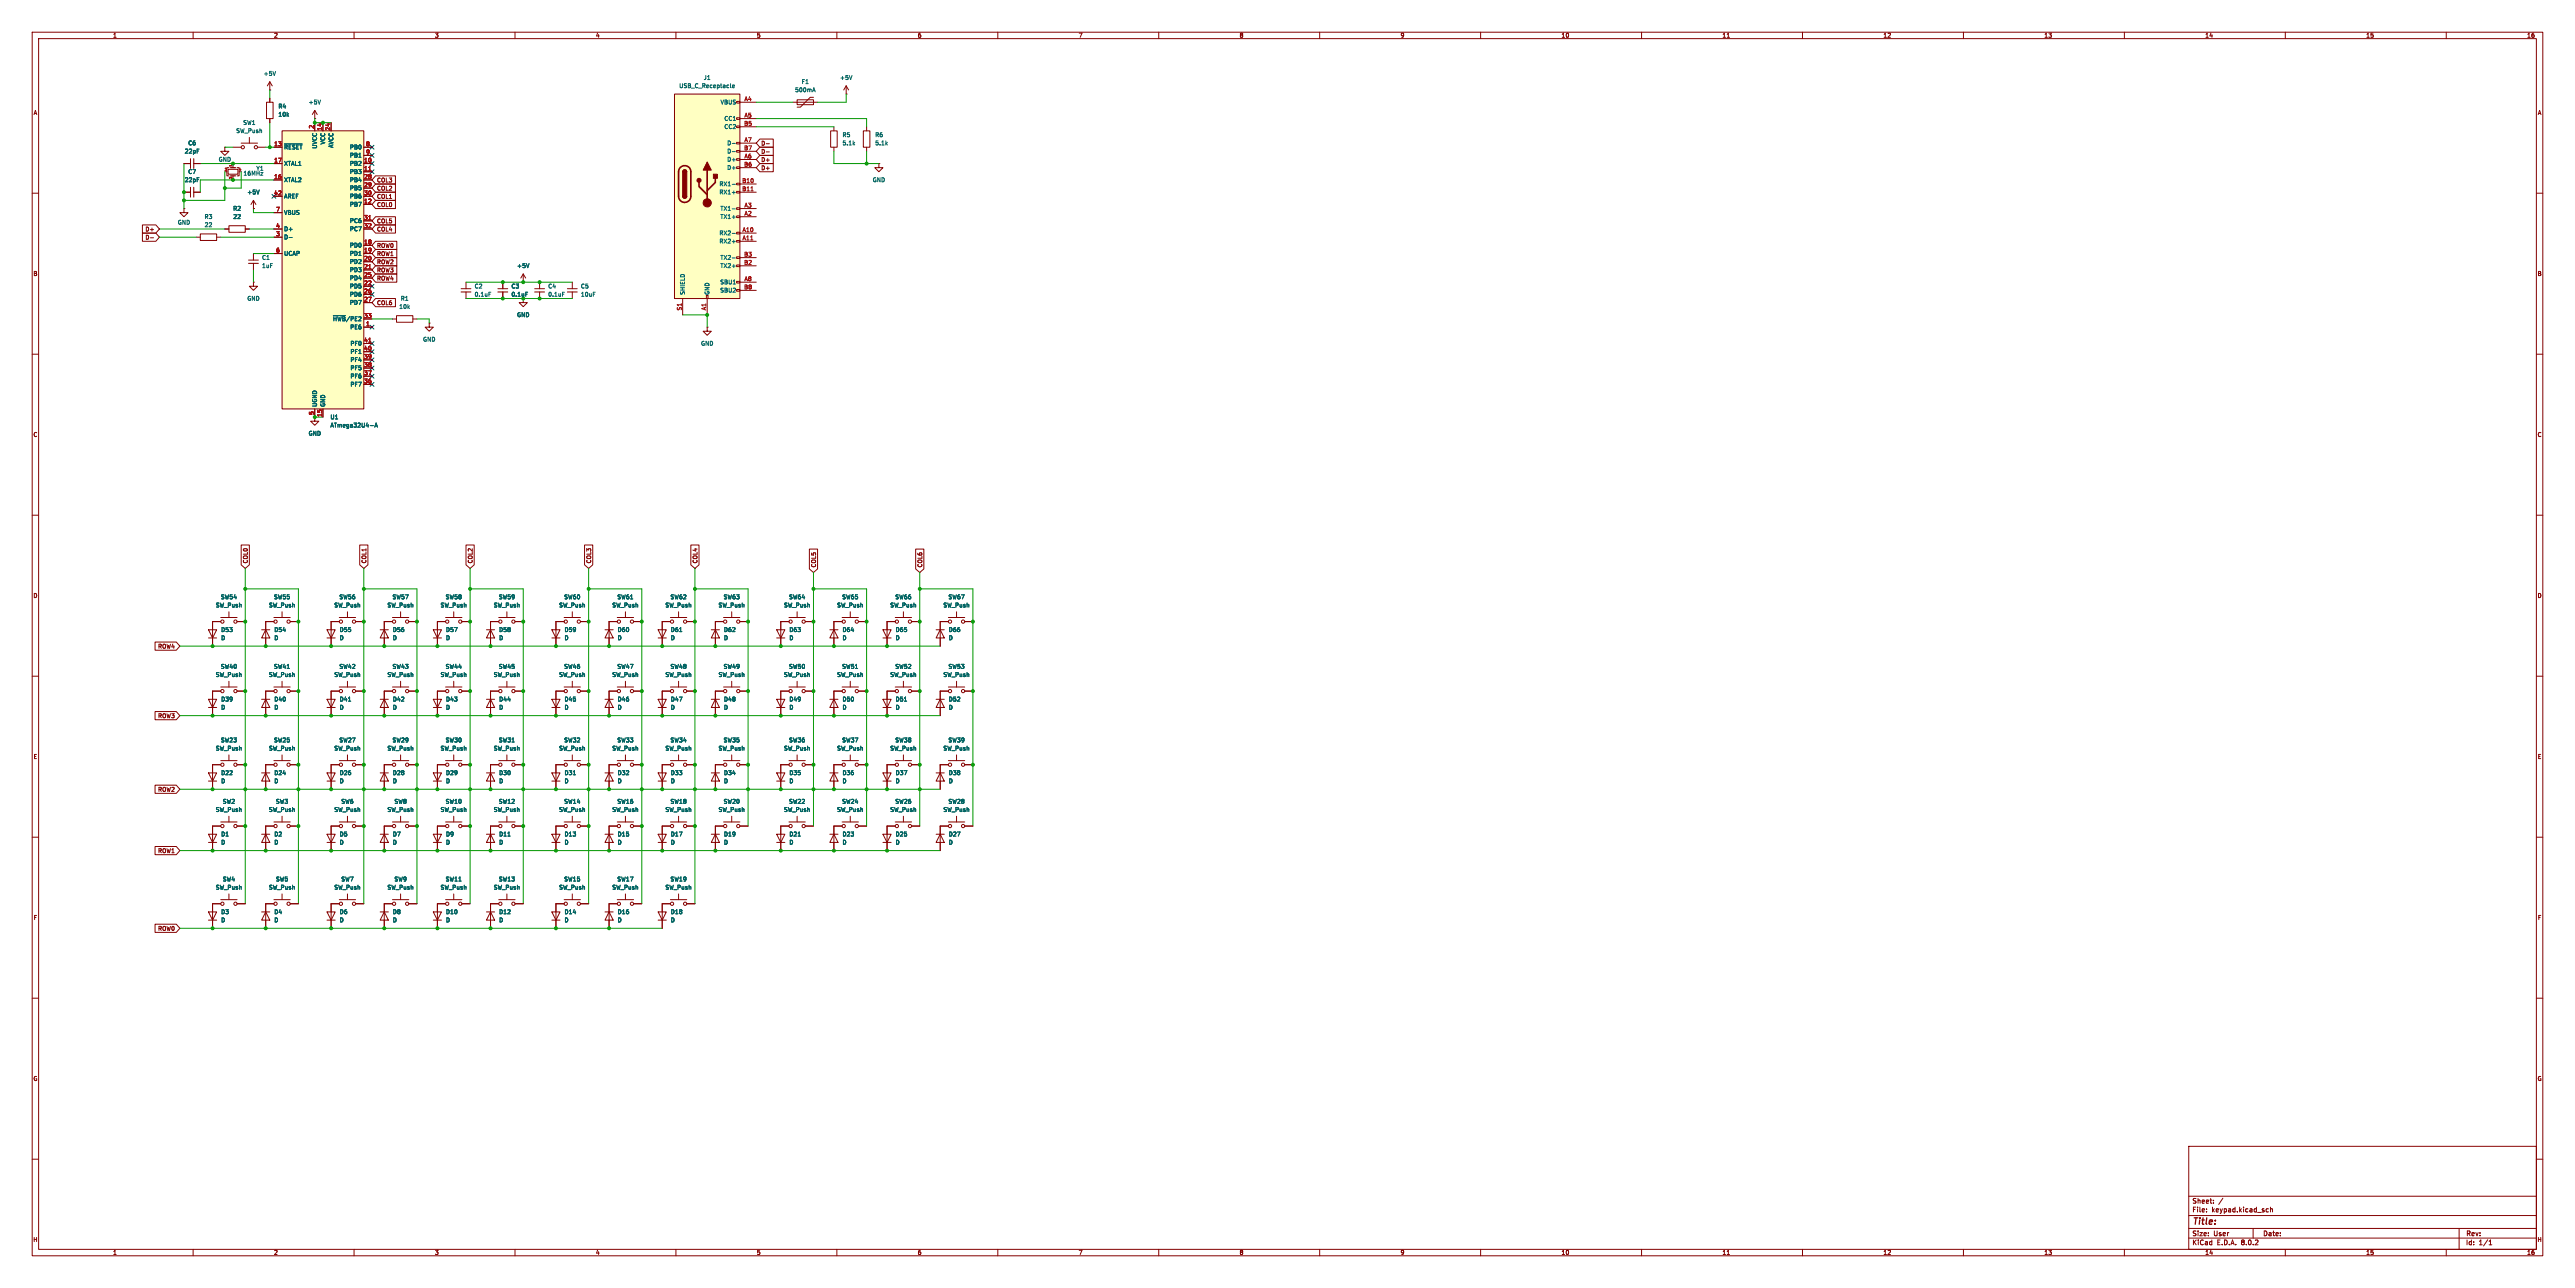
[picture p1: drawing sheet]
<svg xmlns="http://www.w3.org/2000/svg" width="800mm" height="400mm" viewBox="0 0 800 400" stroke-linecap="round" stroke-linejoin="round" font-family="sans-serif">
<defs><g id="words">
<text font-size="2.8" fill="#840000" x="681" y="380.9">Title:</text>
<g font-size="2.1" fill="#840000">
<text x="681" y="376.7">File:</text>
<text x="681" y="374">Sheet:</text>
<text x="687.1" y="376.7">keypad.kicad_sch</text>
<text x="681" y="386.9">KiCad</text>
<text x="681" y="384.1">Size:</text>
<text x="687.7" y="384.1">User</text>
<text x="688.7" y="386.9">E.D.A.</text>
<text x="696.3" y="386.9">8.0.2</text>
<text x="703" y="384.1">Date:</text>
<text x="766" y="384.3">Rev:</text>
<text x="766" y="386.9">Id:</text>
<text x="770.1" y="386.9">1/1</text>
</g>
<g font-size="1.8" fill="#840000">
<text x="35" y="11.9">1</text>
<text x="85" y="11.9">2</text>
<text x="135" y="11.9">3</text>
<text x="185" y="11.9">4</text>
<text x="235" y="11.9">5</text>
<text x="285" y="11.9">6</text>
<text x="335" y="11.9">7</text>
<text x="385" y="11.9">8</text>
<text x="435" y="11.9">9</text>
<text x="485" y="11.9">10</text>
<text x="535" y="11.9">11</text>
<text x="585" y="11.9">12</text>
<text x="635" y="11.9">13</text>
<text x="685" y="11.9">14</text>
<text x="735" y="11.9">15</text>
<text x="785" y="11.9">16</text>
<text x="10.3" y="35.9">A</text>
<text x="788.3" y="35.9">A</text>
<text x="236.4" y="47.9">D-</text>
<text x="236.4" y="45.4">D-</text>
<text x="236.4" y="53">D+</text>
<text x="236.4" y="50.5">D+</text>
<text x="117" y="56.8">COL3</text>
<text x="117" y="59.4">COL2</text>
<text x="117" y="64.5">COL0</text>
<text x="117" y="61.9">COL1</text>
<text x="117" y="69.5">COL5</text>
<text x="45.1" y="74.6">D-</text>
<text x="45.1" y="72.1">D+</text>
<text x="117" y="77.2">ROW0</text>
<text x="117" y="72.1">COL4</text>
<text x="117" y="79.7">ROW1</text>
<text x="117" y="82.2">ROW2</text>
<text x="10.3" y="85.9">B</text>
<text x="117" y="84.8">ROW3</text>
<text x="117" y="87.3">ROW4</text>
<text x="788.3" y="85.9">B</text>
<text x="117" y="94.9">COL6</text>
<text x="158.8" y="92.3">0.1uF</text>
<text x="10.3" y="135.9">C</text>
<text x="788.3" y="135.9">C</text>
<text x="77.2" y="175.1" transform="rotate(-90 77.2 175.1)">COL0</text>
<text x="114" y="175.1" transform="rotate(-90 114 175.1)">COL1</text>
<text x="147" y="175.1" transform="rotate(-90 147 175.1)">COL2</text>
<text x="183.8" y="175.1" transform="rotate(-90 183.8 175.1)">COL3</text>
<text x="216.9" y="175.1" transform="rotate(-90 216.9 175.1)">COL4</text>
<text x="253.7" y="176.4" transform="rotate(-90 253.7 176.4)">COL5</text>
<text x="286.7" y="176.4" transform="rotate(-90 286.7 176.4)">COL6</text>
<text x="10.3" y="185.9">D</text>
<text x="788.3" y="185.9">D</text>
<text x="49" y="201.6">ROW4</text>
<text x="49" y="223.2">ROW3</text>
<text x="10.3" y="235.9">E</text>
<text x="788.3" y="235.9">E</text>
<text x="49" y="246.1">ROW2</text>
<text x="49" y="265.1">ROW1</text>
<text x="10.3" y="285.9">F</text>
<text x="788.3" y="285.9">F</text>
<text x="49" y="289.2">ROW0</text>
<text x="10.3" y="335.9">G</text>
<text x="788.3" y="335.9">G</text>
<text x="10.2" y="385.9">H</text>
<text x="35" y="389.9">1</text>
<text x="85" y="389.9">2</text>
<text x="135" y="389.9">3</text>
<text x="185" y="389.9">4</text>
<text x="235" y="389.9">5</text>
<text x="285" y="389.9">6</text>
<text x="335" y="389.9">7</text>
<text x="385" y="389.9">8</text>
<text x="435" y="389.9">9</text>
<text x="485" y="389.9">10</text>
<text x="535" y="389.9">11</text>
<text x="585" y="389.9">12</text>
<text x="635" y="389.9">13</text>
<text x="685" y="389.9">14</text>
<text x="735" y="389.9">15</text>
<text x="785" y="389.9">16</text>
<text x="788.2" y="385.9">H</text>
</g>
<g font-size="1.8" fill="#006464">
<text x="81.8" y="23.7">+5V</text>
<text x="210.9" y="27.5">USB_C_Receptacle</text>
<text x="218.5" y="25">J1</text>
<text x="246.9" y="28.8">500mA</text>
<text x="248.9" y="26.3">F1</text>
<text x="260.9" y="25">+5V</text>
<text x="86.4" y="33.9">R4</text>
<text x="95.8" y="32.6">+5V</text>
<text x="223.8" y="32.6">VBUS</text>
<text x="73.3" y="41.5">SW_Push</text>
<text x="75.4" y="39">SW1</text>
<text x="86.4" y="36.4">10k</text>
<text x="224.9" y="37.7">CC1</text>
<text x="224.9" y="40.2">CC2</text>
<text x="57.3" y="47.9">22pF</text>
<text x="58.4" y="45.3">C6</text>
<text x="88.1" y="46.6">~{RESET}</text>
<text x="98.7" y="46.3" transform="rotate(-90 98.7 46.3)">UVCC</text>
<text x="101.2" y="45" transform="rotate(-90 101.2 45)">VCC</text>
<text x="103.7" y="46.1" transform="rotate(-90 103.7 46.1)">AVCC</text>
<text x="108.6" y="46.6">PB0</text>
<text x="225.8" y="45.3">D-</text>
<text x="225.8" y="47.9">D-</text>
<text x="261.6" y="42.8">R5</text>
<text x="261.6" y="45.3">5.1k</text>
<text x="271.8" y="42.8">R6</text>
<text x="271.8" y="45.3">5.1k</text>
<text x="67.8" y="50.4">GND</text>
<text x="79.5" y="53.2">Y1</text>
<text x="88.1" y="51.7">XTAL1</text>
<text x="108.6" y="51.7">PB2</text>
<text x="108.6" y="49.1">PB1</text>
<text x="225.8" y="50.4">D+</text>
<text x="225.8" y="52.9">D+</text>
<text x="57.3" y="56.7">22pF</text>
<text x="58.4" y="54.2">C7</text>
<text x="75.5" y="54.7">16MHz</text>
<text x="88.1" y="56.7">XTAL2</text>
<text x="108.6" y="54.2">PB3</text>
<text x="108.6" y="56.7">PB4</text>
<text x="108.6" y="59.3">PB5</text>
<text x="223.4" y="58">RX1-</text>
<text x="271" y="56.7">GND</text>
<text x="72.3" y="65.6">R2</text>
<text x="76.7" y="60.6">+5V</text>
<text x="88.1" y="61.8">AREF</text>
<text x="108.6" y="64.4">PB7</text>
<text x="108.6" y="61.8">PB6</text>
<text x="223.4" y="60.6">RX1+</text>
<text x="223.7" y="65.6">TX1-</text>
<text x="55.1" y="70">GND</text>
<text x="63.4" y="68.2">R3</text>
<text x="63.5" y="70.7">22</text>
<text x="72.3" y="68.2">22</text>
<text x="88.1" y="72">D+</text>
<text x="88.1" y="66.9">VBUS</text>
<text x="108.6" y="69.4">PC6</text>
<text x="108.6" y="72">PC7</text>
<text x="223.7" y="68.2">TX1+</text>
<text x="88.1" y="74.5">D-</text>
<text x="108.6" y="77.1">PD0</text>
<text x="223.4" y="73.3">RX2-</text>
<text x="223.4" y="75.8">RX2+</text>
<text x="81.3" y="80.9">C1</text>
<text x="81.3" y="83.4">1uF</text>
<text x="88.1" y="79.6">UCAP</text>
<text x="108.6" y="79.6">PD1</text>
<text x="108.6" y="82.1">PD2</text>
<text x="160.5" y="83.4">+5V</text>
<text x="223.7" y="83.4">TX2+</text>
<text x="223.7" y="80.9">TX2-</text>
<text x="108.6" y="84.7">PD3</text>
<text x="108.6" y="89.8">PD5</text>
<text x="108.6" y="87.2">PD4</text>
<text x="147.3" y="89.8">C2</text>
<text x="158.8" y="89.8">C3</text>
<text x="170.2" y="89.8">C4</text>
<text x="180.3" y="89.8">C5</text>
<text x="223.6" y="88.5">SBU1</text>
<text x="76.7" y="93.6">GND</text>
<text x="108.6" y="92.3">PD6</text>
<text x="108.6" y="94.8">PD7</text>
<text x="124.4" y="93.6">R1</text>
<text x="147.3" y="92.3">0.1uF</text>
<text x="170.2" y="92.3">0.1uF</text>
<text x="180.3" y="92.3">10uF</text>
<text x="213" y="91.7" transform="rotate(-90 213 91.7)">SHIELD</text>
<text x="220.6" y="91.7" transform="rotate(-90 220.6 91.7)">GND</text>
<text x="223.6" y="91">SBU2</text>
<text x="103.3" y="99.9">~{HWB}/PE2</text>
<text x="123.9" y="96.1">10k</text>
<text x="160.5" y="98.7">GND</text>
<text x="108.7" y="102.5">PE6</text>
<text x="108.8" y="107.5">PF0</text>
<text x="131.3" y="106.3">GND</text>
<text x="217.7" y="107.5">GND</text>
<text x="108.8" y="112.6">PF4</text>
<text x="108.8" y="110.1">PF1</text>
<text x="108.8" y="117.7">PF6</text>
<text x="108.8" y="115.2">PF5</text>
<text x="108.8" y="120.2">PF7</text>
<text x="98.7" y="126.5" transform="rotate(-90 98.7 126.5)">UGND</text>
<text x="101.2" y="126.5" transform="rotate(-90 101.2 126.5)">GND</text>
<text x="102.5" y="130.4">U1</text>
<text x="95.8" y="135.5">GND</text>
<text x="102.5" y="132.9">ATmega32U4-A</text>
<text x="66.9" y="188.8">SW_Push</text>
<text x="68.5" y="186.3">SW54</text>
<text x="83.4" y="188.8">SW_Push</text>
<text x="85" y="186.3">SW55</text>
<text x="103.7" y="188.8">SW_Push</text>
<text x="105.3" y="186.3">SW56</text>
<text x="120.2" y="188.8">SW_Push</text>
<text x="121.8" y="186.3">SW57</text>
<text x="136.8" y="188.8">SW_Push</text>
<text x="138.3" y="186.3">SW58</text>
<text x="153.3" y="188.8">SW_Push</text>
<text x="154.8" y="186.3">SW59</text>
<text x="173.6" y="188.8">SW_Push</text>
<text x="175.2" y="186.3">SW60</text>
<text x="190.1" y="188.8">SW_Push</text>
<text x="191.7" y="186.3">SW61</text>
<text x="206.6" y="188.8">SW_Push</text>
<text x="208.2" y="186.3">SW62</text>
<text x="223.1" y="188.8">SW_Push</text>
<text x="224.7" y="186.3">SW63</text>
<text x="243.4" y="188.8">SW_Push</text>
<text x="245" y="186.3">SW64</text>
<text x="259.9" y="188.8">SW_Push</text>
<text x="261.5" y="186.3">SW65</text>
<text x="276.5" y="188.8">SW_Push</text>
<text x="278" y="186.3">SW66</text>
<text x="293" y="188.8">SW_Push</text>
<text x="294.5" y="186.3">SW67</text>
<text x="68.6" y="196.4">D53</text>
<text x="85.1" y="196.4">D54</text>
<text x="105.4" y="196.4">D55</text>
<text x="121.9" y="196.4">D56</text>
<text x="138.4" y="196.4">D57</text>
<text x="154.9" y="196.4">D58</text>
<text x="175.3" y="196.4">D59</text>
<text x="191.8" y="196.4">D60</text>
<text x="208.3" y="196.4">D61</text>
<text x="224.8" y="196.4">D62</text>
<text x="245.1" y="196.4">D63</text>
<text x="261.6" y="196.4">D64</text>
<text x="278.1" y="196.4">D65</text>
<text x="294.7" y="196.4">D66</text>
<text x="68.6" y="199">D</text>
<text x="85.1" y="199">D</text>
<text x="105.4" y="199">D</text>
<text x="121.9" y="199">D</text>
<text x="138.4" y="199">D</text>
<text x="154.9" y="199">D</text>
<text x="175.3" y="199">D</text>
<text x="191.8" y="199">D</text>
<text x="208.3" y="199">D</text>
<text x="224.8" y="199">D</text>
<text x="245.1" y="199">D</text>
<text x="261.6" y="199">D</text>
<text x="278.1" y="199">D</text>
<text x="294.7" y="199">D</text>
<text x="68.5" y="207.9">SW40</text>
<text x="85" y="207.9">SW41</text>
<text x="105.3" y="207.9">SW42</text>
<text x="121.8" y="207.9">SW43</text>
<text x="138.3" y="207.9">SW44</text>
<text x="154.8" y="207.9">SW45</text>
<text x="175.2" y="207.9">SW46</text>
<text x="191.7" y="207.9">SW47</text>
<text x="208.2" y="207.9">SW48</text>
<text x="224.7" y="207.9">SW49</text>
<text x="245" y="207.9">SW50</text>
<text x="261.5" y="207.9">SW51</text>
<text x="278" y="207.9">SW52</text>
<text x="294.5" y="207.9">SW53</text>
<text x="66.9" y="210.4">SW_Push</text>
<text x="83.4" y="210.4">SW_Push</text>
<text x="103.7" y="210.4">SW_Push</text>
<text x="120.2" y="210.4">SW_Push</text>
<text x="136.8" y="210.4">SW_Push</text>
<text x="153.3" y="210.4">SW_Push</text>
<text x="173.6" y="210.4">SW_Push</text>
<text x="190.1" y="210.4">SW_Push</text>
<text x="206.6" y="210.4">SW_Push</text>
<text x="223.1" y="210.4">SW_Push</text>
<text x="243.4" y="210.4">SW_Push</text>
<text x="259.9" y="210.4">SW_Push</text>
<text x="276.5" y="210.4">SW_Push</text>
<text x="293" y="210.4">SW_Push</text>
<text x="68.6" y="218">D39</text>
<text x="68.6" y="220.6">D</text>
<text x="85.1" y="218">D40</text>
<text x="85.1" y="220.6">D</text>
<text x="105.4" y="218">D41</text>
<text x="105.4" y="220.6">D</text>
<text x="121.9" y="218">D42</text>
<text x="121.9" y="220.6">D</text>
<text x="138.4" y="218">D43</text>
<text x="138.4" y="220.6">D</text>
<text x="154.9" y="218">D44</text>
<text x="154.9" y="220.6">D</text>
<text x="175.3" y="218">D45</text>
<text x="175.3" y="220.6">D</text>
<text x="191.8" y="218">D46</text>
<text x="191.8" y="220.6">D</text>
<text x="208.3" y="218">D47</text>
<text x="208.3" y="220.6">D</text>
<text x="224.8" y="218">D48</text>
<text x="224.8" y="220.6">D</text>
<text x="245.1" y="218">D49</text>
<text x="245.1" y="220.6">D</text>
<text x="261.6" y="218">D50</text>
<text x="261.6" y="220.6">D</text>
<text x="278.1" y="218">D51</text>
<text x="278.1" y="220.6">D</text>
<text x="294.7" y="218">D52</text>
<text x="294.7" y="220.6">D</text>
<text x="66.9" y="233.3">SW_Push</text>
<text x="68.5" y="230.7">SW23</text>
<text x="83.4" y="233.3">SW_Push</text>
<text x="85" y="230.7">SW25</text>
<text x="103.7" y="233.3">SW_Push</text>
<text x="105.3" y="230.7">SW27</text>
<text x="120.2" y="233.3">SW_Push</text>
<text x="121.8" y="230.7">SW29</text>
<text x="136.8" y="233.3">SW_Push</text>
<text x="138.3" y="230.7">SW30</text>
<text x="153.3" y="233.3">SW_Push</text>
<text x="154.8" y="230.7">SW31</text>
<text x="173.6" y="233.3">SW_Push</text>
<text x="175.2" y="230.7">SW32</text>
<text x="190.1" y="233.3">SW_Push</text>
<text x="191.7" y="230.7">SW33</text>
<text x="206.6" y="233.3">SW_Push</text>
<text x="208.2" y="230.7">SW34</text>
<text x="223.1" y="233.3">SW_Push</text>
<text x="224.7" y="230.7">SW35</text>
<text x="243.4" y="233.3">SW_Push</text>
<text x="245" y="230.7">SW36</text>
<text x="259.9" y="233.3">SW_Push</text>
<text x="261.5" y="230.7">SW37</text>
<text x="276.5" y="233.3">SW_Push</text>
<text x="278" y="230.7">SW38</text>
<text x="293" y="233.3">SW_Push</text>
<text x="294.5" y="230.7">SW39</text>
<text x="68.6" y="240.9">D22</text>
<text x="68.6" y="243.4">D</text>
<text x="85.1" y="240.9">D24</text>
<text x="85.1" y="243.4">D</text>
<text x="105.4" y="240.9">D26</text>
<text x="105.4" y="243.4">D</text>
<text x="121.9" y="240.9">D28</text>
<text x="121.9" y="243.4">D</text>
<text x="138.4" y="240.9">D29</text>
<text x="138.4" y="243.4">D</text>
<text x="154.9" y="240.9">D30</text>
<text x="154.9" y="243.4">D</text>
<text x="175.3" y="240.9">D31</text>
<text x="175.3" y="243.4">D</text>
<text x="191.8" y="240.9">D32</text>
<text x="191.8" y="243.4">D</text>
<text x="208.3" y="240.9">D33</text>
<text x="208.3" y="243.4">D</text>
<text x="224.8" y="240.9">D34</text>
<text x="224.8" y="243.4">D</text>
<text x="245.1" y="240.9">D35</text>
<text x="245.1" y="243.4">D</text>
<text x="261.6" y="240.9">D36</text>
<text x="261.6" y="243.4">D</text>
<text x="278.1" y="240.9">D37</text>
<text x="278.1" y="243.4">D</text>
<text x="294.7" y="240.9">D38</text>
<text x="294.7" y="243.4">D</text>
<text x="69.1" y="249.8">SW2</text>
<text x="85.6" y="249.8">SW3</text>
<text x="105.9" y="249.8">SW6</text>
<text x="122.4" y="249.8">SW8</text>
<text x="138.3" y="249.8">SW10</text>
<text x="154.8" y="249.8">SW12</text>
<text x="175.2" y="249.8">SW14</text>
<text x="191.7" y="249.8">SW16</text>
<text x="208.2" y="249.8">SW18</text>
<text x="224.7" y="249.8">SW20</text>
<text x="245" y="249.8">SW22</text>
<text x="261.5" y="249.8">SW24</text>
<text x="278" y="249.8">SW26</text>
<text x="294.5" y="249.8">SW28</text>
<text x="66.9" y="252.3">SW_Push</text>
<text x="83.4" y="252.3">SW_Push</text>
<text x="103.7" y="252.3">SW_Push</text>
<text x="120.2" y="252.3">SW_Push</text>
<text x="136.8" y="252.3">SW_Push</text>
<text x="153.3" y="252.3">SW_Push</text>
<text x="173.6" y="252.3">SW_Push</text>
<text x="190.1" y="252.3">SW_Push</text>
<text x="206.6" y="252.3">SW_Push</text>
<text x="223.1" y="252.3">SW_Push</text>
<text x="243.4" y="252.3">SW_Push</text>
<text x="259.9" y="252.3">SW_Push</text>
<text x="276.5" y="252.3">SW_Push</text>
<text x="293" y="252.3">SW_Push</text>
<text x="68.6" y="259.9">D1</text>
<text x="68.6" y="262.5">D</text>
<text x="85.1" y="259.9">D2</text>
<text x="85.1" y="262.5">D</text>
<text x="105.4" y="259.9">D5</text>
<text x="105.4" y="262.5">D</text>
<text x="121.9" y="259.9">D7</text>
<text x="121.9" y="262.5">D</text>
<text x="138.4" y="259.9">D9</text>
<text x="138.4" y="262.5">D</text>
<text x="154.9" y="259.9">D11</text>
<text x="154.9" y="262.5">D</text>
<text x="175.3" y="259.9">D13</text>
<text x="175.3" y="262.5">D</text>
<text x="191.8" y="259.9">D15</text>
<text x="191.8" y="262.5">D</text>
<text x="208.3" y="259.9">D17</text>
<text x="208.3" y="262.5">D</text>
<text x="224.8" y="259.9">D19</text>
<text x="224.8" y="262.5">D</text>
<text x="245.1" y="259.9">D21</text>
<text x="245.1" y="262.5">D</text>
<text x="261.6" y="259.9">D23</text>
<text x="261.6" y="262.5">D</text>
<text x="278.1" y="259.9">D25</text>
<text x="278.1" y="262.5">D</text>
<text x="294.7" y="259.9">D27</text>
<text x="294.7" y="262.5">D</text>
<text x="69.1" y="273.9">SW4</text>
<text x="85.6" y="273.9">SW5</text>
<text x="105.9" y="273.9">SW7</text>
<text x="122.4" y="273.9">SW9</text>
<text x="138.3" y="273.9">SW11</text>
<text x="154.8" y="273.9">SW13</text>
<text x="175.2" y="273.9">SW15</text>
<text x="191.7" y="273.9">SW17</text>
<text x="208.2" y="273.9">SW19</text>
<text x="66.9" y="276.5">SW_Push</text>
<text x="83.4" y="276.5">SW_Push</text>
<text x="103.7" y="276.5">SW_Push</text>
<text x="120.2" y="276.5">SW_Push</text>
<text x="136.8" y="276.5">SW_Push</text>
<text x="153.3" y="276.5">SW_Push</text>
<text x="173.6" y="276.5">SW_Push</text>
<text x="190.1" y="276.5">SW_Push</text>
<text x="206.6" y="276.5">SW_Push</text>
<text x="68.6" y="284.1">D3</text>
<text x="68.6" y="286.6">D</text>
<text x="85.1" y="284.1">D4</text>
<text x="85.1" y="286.6">D</text>
<text x="105.4" y="284.1">D6</text>
<text x="105.4" y="286.6">D</text>
<text x="121.9" y="284.1">D8</text>
<text x="121.9" y="286.6">D</text>
<text x="138.4" y="284.1">D10</text>
<text x="138.4" y="286.6">D</text>
<text x="154.9" y="284.1">D12</text>
<text x="154.9" y="286.6">D</text>
<text x="175.3" y="284.1">D14</text>
<text x="175.3" y="286.6">D</text>
<text x="191.8" y="284.1">D16</text>
<text x="191.8" y="286.6">D</text>
<text x="208.3" y="284.1">D18</text>
<text x="208.3" y="286.6">D</text>
</g>
<g font-size="1.8" fill="#a90000">
<text x="231.2" y="31.5">A4</text>
<text x="97.5" y="40.1" transform="rotate(-90 97.5 40.1)">2</text>
<text x="100.1" y="40.7" transform="rotate(-90 100.1 40.7)">14</text>
<text x="102.6" y="40.7" transform="rotate(-90 102.6 40.7)">24</text>
<text x="231.1" y="39.1">B5</text>
<text x="231.2" y="36.6">A5</text>
<text x="85" y="45.5">13</text>
<text x="113.6" y="45.5">8</text>
<text x="231.1" y="46.7">B7</text>
<text x="231.2" y="44.2">A7</text>
<text x="85" y="50.5">17</text>
<text x="113" y="50.5">10</text>
<text x="113" y="53.1">11</text>
<text x="113.6" y="48">9</text>
<text x="231.1" y="51.8">B6</text>
<text x="231.2" y="49.3">A6</text>
<text x="85" y="55.6">16</text>
<text x="113" y="55.6">28</text>
<text x="113" y="58.2">29</text>
<text x="230.5" y="56.9">B10</text>
<text x="230.5" y="59.4">B11</text>
<text x="85" y="60.7">42</text>
<text x="85.7" y="65.8">7</text>
<text x="113" y="63.2">12</text>
<text x="113" y="60.7">30</text>
<text x="231.2" y="64.5">A3</text>
<text x="85.7" y="70.9">4</text>
<text x="113" y="68.3">31</text>
<text x="113" y="70.9">32</text>
<text x="231.2" y="67.1">A2</text>
<text x="85.7" y="73.4">3</text>
<text x="113" y="75.9">18</text>
<text x="230.6" y="72.1">A10</text>
<text x="230.6" y="74.7">A11</text>
<text x="85.7" y="78.5">6</text>
<text x="113" y="78.5">19</text>
<text x="113" y="81">20</text>
<text x="113" y="83.6">21</text>
<text x="231.1" y="82.3">B2</text>
<text x="231.1" y="79.8">B3</text>
<text x="113" y="88.6">22</text>
<text x="113" y="86.1">25</text>
<text x="231.1" y="89.9">B8</text>
<text x="231.2" y="87.4">A8</text>
<text x="113" y="91.2">26</text>
<text x="113" y="93.7">27</text>
<text x="113" y="98.8">33</text>
<text x="113.6" y="101.3">1</text>
<text x="211.8" y="96.6" transform="rotate(-90 211.8 96.6)">S1</text>
<text x="219.5" y="96.5" transform="rotate(-90 219.5 96.5)">A1</text>
<text x="113" y="106.4">41</text>
<text x="113" y="111.5">39</text>
<text x="113" y="109">40</text>
<text x="113" y="119.1">36</text>
<text x="113" y="116.6">37</text>
<text x="113" y="114">38</text>
<text x="97.5" y="129" transform="rotate(-90 97.5 129)">5</text>
<text x="100.1" y="129.6" transform="rotate(-90 100.1 129.6)">15</text>
</g>
<g font-size="1.1" fill="#a90000">
<text x="69.7" y="53.1">2</text>
<text x="72.1" y="52" transform="rotate(-90 72.1 52)">1</text>
<text x="74.1" y="53.1">4</text>
<text x="72.1" y="55.8" transform="rotate(-90 72.1 55.8)">3</text>
</g>
</g></defs>
<g fill="none" stroke="#840000" stroke-width=".31">
<path d="M10 10h780v380h-780zM12 12h776v376h-776zM60 10v2M110 10v2M160 10v2M210 10v2M260 10v2M310 10v2M360 10v2M410 10v2M460 10v2M510 10v2"/>
<path d="M536.6 11.6h.7M560 10v2M610 10v2M660 10v2M710 10v2M760 10v2M82.8 31.8h2v5h-2zM83.8 27.9h.1M83.8 25.4v2.5M83.8 30.5v1.3M83.8 36.8v1.3M83.8 25.4l-.7 1.3"/>
<path d="M83.8 25.4l.8 1.3M97.8 36.8h.1M97.8 34.3l-.8 1.3M97.8 34.3v2.5M97.8 34.3l.8 1.3M246.4 31.8h7.6M247.6 31h5.1v1.5h-5.1zM252.7 30.2h-1l-3 3.1h-1.1M269.2 39.4v1.2M57.1 50.8h2.1M57.1 59.7h2.1M59.2 49.3v3"/>
<path d="M59.2 58.2v3M60.2 50.8h2M60.2 59.7h2M69.8 45.7v1.3h1.3l-1.3 1.3-1.2-1.3h1.2M69.8 45.7h.1M70.9 52.6h3v1.5h-3zM71.1 52.1h-.6v2.5h.6M72.4 50.8v1.3M72.4 54.6v1.3M72.4 45.7h2.5M73.7 52.1h.6v2.5h-.6M74.9 44.5h5.1"/>
<path d="M77.5 42.7v1.8M80 45.7h2.5M268.2 40.6h2.1v5.1h-2.1zM269.2 45.7v1.3M273 50.8v1.3h1.3l-1.3 1.2-1.2-1.2h1.2M273 50.8h.1M10 60h2M57.1 64.8v1.2h1.3l-1.3 1.3-1.2-1.3h1.2M57.1 64.8h.1M61 73.7h1.2M62.2 72.6h5.1v2.1h-5.1zM67.3 73.7h1.3"/>
<path d="M69.8 71.1h1.3M71.1 70.1h5.1v2h-5.1zM76.2 71.1h1.3M78.7 64.8h.1M78.7 62.2v2.6M78.7 78.7v2.1M78.7 62.2l-.7 1.3M78.7 62.2l.8 1.3M788 60h2M77.2 80.8h3.1M78.7 81.8v2M143.3 89.7h3"/>
<path d="M144.8 87.6v2.1M144.8 90.7v2M162.6 92.7v1.3h1.2l-1.2 1.3-1.3-1.3h1.3M162.6 87.6h.1M162.6 85.1l-.8 1.3M162.6 85.1v2.5M162.6 85.1l.7 1.3M166.1 89.7h3.1M167.6 87.6v2.1M167.6 90.7v2M176.3 89.7h3M177.8 87.6v2.1"/>
<path d="M177.8 90.7v2M10 110h2M133.3 100.3v1.3h1.3l-1.3 1.3-1.2-1.3h1.2M133.3 100.3h.1M788 110h2M10 160h2M788 160h2M101.6 195.6h2.5l-1.2 2.5zM101.6 198.1h2.5M105.4 193h-2.5v7.7M105.4 191.8h5.1M107.9 190v1.8"/>
<path d="M110.5 193h2.5M118.1 195.6h2.5M119.4 195.6l1.2 2.5h-2.5zM121.9 193h-2.5v7.7M121.9 191.8h5.1M124.5 190v1.8M127 193h2.5M134.6 195.6h2.6l-1.3 2.5zM134.6 198.1h2.6M138.4 193h-2.5v7.7M138.4 191.8h5.1M141 190v1.8"/>
<path d="M143.5 193h2.5M151.1 195.6h2.6M152.4 195.6l1.3 2.5h-2.6zM154.9 191.8h5.1M154.9 193h-2.5v7.7M157.5 190v1.8M160 193h2.6M171.4 195.6h2.6l-1.3 2.5zM171.4 198.1h2.6M175.3 191.8h5M175.3 193h-2.6v7.7M177.8 190v1.8"/>
<path d="M180.3 193h2.6M189.2 193h2.6M191.8 191.8h5M194.3 190v1.8M196.8 193h2.6M204.5 195.6h2.5l-1.3 2.5zM204.5 198.1h2.5M208.3 191.8h5.1M208.3 193h-2.6v7.7M210.8 190v1.8M213.4 193h2.5M221 195.6h2.5"/>
<path d="M222.2 195.6l1.3 2.5h-2.5zM224.8 191.8h5.1M224.8 193h-2.6v7.7M227.3 190v1.8M229.9 193h2.5M241.3 195.6h2.5l-1.2 2.5zM241.3 198.1h2.5M245.1 191.8h5.1M245.1 193h-2.5v7.7M247.6 190v1.8M250.2 193h2.5M259.1 193h2.5"/>
<path d="M261.6 191.8h5.1M264.2 190v1.8M266.7 193h2.5M274.3 195.6h2.6l-1.3 2.5zM274.3 198.1h2.6M278.1 191.8h5.1M278.1 193h-2.5v7.7M280.7 190v1.8M283.2 193h2.5M292.1 193h2.5M294.6 191.8h5.1M297.2 190v1.8"/>
<path d="M299.7 193h2.6M10 210h2M101.6 217.2h2.5l-1.2 2.5zM101.6 219.7h2.5M105.4 214.6h-2.5v7.7M105.4 213.4h5.1M107.9 211.6v1.8M110.5 214.6h2.5M118.1 217.2h2.5M119.4 217.2l1.2 2.5h-2.5zM121.9 213.4h5.1M121.9 214.6h-2.5v7.7"/>
<path d="M124.5 211.6v1.8M127 214.6h2.5M134.6 217.2h2.6l-1.3 2.5zM134.6 219.7h2.6M138.4 213.4h5.1M138.4 214.6h-2.5v7.7M141 211.6v1.8M143.5 214.6h2.5M151.1 217.2h2.6M152.4 217.2l1.3 2.5h-2.6zM154.9 213.4h5.1M154.9 214.6h-2.5v7.7"/>
<path d="M157.5 211.6v1.8M160 214.6h2.6M171.4 217.2h2.6l-1.3 2.5zM171.4 219.7h2.6M175.3 213.4h5M175.3 214.6h-2.6v7.7M177.8 211.6v1.8M180.3 214.6h2.6M188 217.2h2.5M189.2 217.2l1.3 2.5h-2.5zM191.8 213.4h5M191.8 214.6h-2.6v7.7"/>
<path d="M194.3 211.6v1.8M196.8 214.6h2.6M204.5 217.2h2.5l-1.3 2.5zM204.5 219.7h2.5M208.3 213.4h5.1M208.3 214.6h-2.6v7.7M210.8 211.6v1.8M213.4 214.6h2.5M221 217.2h2.5M222.2 217.2l1.3 2.5h-2.5zM224.8 213.4h5.1M224.8 214.6h-2.6v7.7"/>
<path d="M227.3 211.6v1.8M229.9 214.6h2.5M241.3 217.2h2.5l-1.2 2.5zM241.3 219.7h2.5M245.1 213.4h5.1M245.1 214.6h-2.5v7.7M247.6 211.6v1.8M250.2 214.6h2.5M257.8 217.2h2.5M259.1 217.2l1.2 2.5h-2.5zM259.1 214.6v7.7M274.3 217.2h2.6l-1.3 2.5z"/>
<path d="M274.3 219.7h2.6M278.1 213.4h5.1M278.1 214.6h-2.5v7.7M280.7 211.6v1.8M283.2 214.6h2.5M788 210h2M105.4 237.5h-2.5v7.6M105.4 236.2h5.1M107.9 234.4v1.8M110.5 237.5h2.5M138.4 237.5h-2.5v7.6M138.4 236.2h5.1"/>
<path d="M141 234.4v1.8M143.5 237.5h2.5M154.9 237.5h-2.5v7.6M154.9 236.2h5.1M157.5 234.4v1.8M160 237.5h2.6M175.3 237.5h-2.6v7.6M175.3 236.2h5M177.8 234.4v1.8M180.3 237.5h2.6M191.8 236.2h5M191.8 237.5h-2.6v7.6"/>
<path d="M194.3 234.4v1.8M196.8 237.5h2.6M208.3 236.2h5.1M208.3 237.5h-2.6v7.6M210.8 234.4v1.8M213.4 237.5h2.5M224.8 236.2h5.1M224.8 237.5h-2.6v7.6M227.3 234.4v1.8M229.9 237.5h2.5M245.1 236.2h5.1M245.1 237.5h-2.5v7.6"/>
<path d="M247.6 234.4v1.8M250.2 237.5h2.5M261.6 236.2h5.1M261.6 237.5h-2.5v7.6M264.2 234.4v1.8M266.7 237.5h2.5M275.6 237.5v7.6M64.8 259.1h2.5l-1.3 2.5zM68.6 255.3h5.1M68.6 256.5h-2.6v7.7M71.1 253.5v1.8M73.7 256.5h2.5"/>
<path d="M81.3 259.1h2.5M82.5 259.1l1.3 2.5h-2.5zM85.1 255.3h5.1M85.1 256.5h-2.6v7.7M87.6 253.5v1.8M90.2 256.5h2.5M101.6 240h2.5l-1.2 2.6zM101.6 259.1h2.5l-1.2 2.5zM101.6 242.6h2.5M105.4 256.5h-2.5v7.7M105.4 255.3h5.1M107.9 253.5v1.8"/>
<path d="M110.5 256.5h2.5M118.1 259.1h2.5M119.4 259.1l1.2 2.5h-2.5zM121.9 256.5h-2.5v7.7M121.9 255.3h5.1M124.5 253.5v1.8M127 256.5h2.5M134.6 259.1h2.6l-1.3 2.5zM134.6 240h2.6l-1.3 2.6zM134.6 242.6h2.6M138.4 256.5h-2.5v7.7M138.4 255.3h5.1"/>
<path d="M141 253.5v1.8M143.5 256.5h2.5M151.1 240h2.6M151.1 259.1h2.6M152.4 240l1.3 2.6h-2.6zM152.4 259.1l1.3 2.5h-2.6zM154.9 255.3h5.1M154.9 256.5h-2.5v7.7M157.5 253.5v1.8M160 256.5h2.6M171.4 240h2.6l-1.3 2.6zM171.4 259.1h2.6l-1.3 2.5z"/>
<path d="M171.4 242.6h2.6M175.3 255.3h5M175.3 256.5h-2.6v7.7M177.8 253.5v1.8M180.3 256.5h2.6M188 240h2.5M188 259.1h2.5M189.2 240l1.3 2.6h-2.5zM189.2 259.1l1.3 2.5h-2.5zM191.8 255.3h5M191.8 256.5h-2.6v7.7M194.3 253.5v1.8"/>
<path d="M196.8 256.5h2.6M204.5 240h2.5l-1.3 2.6zM204.5 259.1h2.5l-1.3 2.5zM204.5 242.6h2.5M208.3 255.3h5.1M208.3 256.5h-2.6v7.7M210.8 253.5v1.8M213.4 256.5h2.5M221 240h2.5M221 259.1h2.5M222.2 259.1l1.3 2.5h-2.5zM222.2 240l1.3 2.6h-2.5z"/>
<path d="M224.8 255.3h5.1M224.8 256.5h-2.6v7.7M227.3 253.5v1.8M229.9 256.5h2.5M241.3 259.1h2.5l-1.2 2.5zM241.3 240h2.5l-1.2 2.6zM241.3 242.6h2.5M245.1 255.3h5.1M245.1 256.5h-2.5v7.7M247.6 253.5v1.8M250.2 256.5h2.5M257.8 240h2.5"/>
<path d="M257.8 259.1h2.5M259.1 259.1l1.2 2.5h-2.5zM259.1 240l1.2 2.6h-2.5zM261.6 255.3h5.1M261.6 256.5h-2.5v7.7M264.2 253.5v1.8M266.7 256.5h2.5M274.3 259.1h2.6l-1.3 2.5zM274.3 240h2.6l-1.3 2.6zM274.3 242.6h2.6M275.6 256.5v7.7M10 260h2"/>
<path d="M64.8 261.6h2.5M68.6 279.4h5.1M71.1 277.6v1.8M85.1 279.4h5.1M87.6 277.6v1.8M101.6 261.6h2.5M105.4 279.4h5.1M107.9 277.6v1.8M121.9 279.4h5.1M124.5 277.6v1.8M134.6 261.6h2.6M138.4 279.4h5.1"/>
<path d="M141 277.6v1.8M154.9 279.4h5.1M157.5 277.6v1.8M171.4 261.6h2.6M175.3 279.4h5M177.8 277.6v1.8M191.8 279.4h5M194.3 277.6v1.8M204.5 261.6h2.5M208.3 279.4h5.1M210.8 277.6v1.8M241.3 261.6h2.5"/>
<path d="M274.3 261.6h2.6M788 260h2M64.8 283.2h2.5l-1.3 2.6zM64.8 285.8h2.5M68.6 280.7h-2.6v7.6M73.7 280.7h2.5M81.3 283.2h2.5M82.5 283.2l1.3 2.6h-2.5zM85.1 280.7h-2.6v7.6M90.2 280.7h2.5M101.6 283.2h2.5l-1.2 2.6zM101.6 285.8h2.5"/>
<path d="M105.4 280.7h-2.5v7.6M110.5 280.7h2.5M118.1 283.2h2.5M119.4 283.2l1.2 2.6h-2.5zM121.9 280.7h-2.5v7.6M127 280.7h2.5M134.6 283.2h2.6l-1.3 2.6zM134.6 285.8h2.6M138.4 280.7h-2.5v7.6M143.5 280.7h2.5M151.1 283.2h2.6M152.4 283.2l1.3 2.6h-2.6z"/>
<path d="M154.9 280.7h-2.5v7.6M160 280.7h2.6M171.4 283.2h2.6l-1.3 2.6zM171.4 285.8h2.6M175.3 280.7h-2.6v7.6M180.3 280.7h2.6M188 283.2h2.5M189.2 283.2l1.3 2.6h-2.5zM191.8 280.7h-2.6v7.6M196.8 280.7h2.6M204.5 283.2h2.5l-1.3 2.6zM204.5 285.8h2.5"/>
<path d="M208.3 280.7h-2.6v7.6M213.4 280.7h2.5M10 310h2M788 310h2M680 356h108v32h-108zM10 360h2M680 377.5h108M680 371.5h108M685.5 376.2v.2M685.5 375.5v.1M687.7 373.5v.2M687.7 372.8v.1"/>
<path d="M690.6 372.1l-1.3 1.9M704.2 376.3h.5M704.2 375.5h.5M705.4 375.5h.6v.9M705.4 374.9v1.5M788 360h2M60 388v2M110 388v2M160 388v2M210 388v2M260 388v2M310 388v2"/>
<path d="M360 388v2M410 388v2M460 388v2M510 388v2M536.6 389.6h.7M560 388v2M610 388v2M660 388v2M680 384.5h108M680 381.5h108M700 381.5v3M710 388v2"/>
<path d="M760 388v2M764 381.5v6.5M773.3 386.6h.9M773.3 385.5l.4-.4v1.5"/>
<circle cx="75.4" cy="45.7" r=".51"/>
<circle cx="79.5" cy="45.7" r=".51"/>
<circle cx="105.9" cy="193" r=".51"/>
<circle cx="110" cy="193" r=".51"/>
<circle cx="122.4" cy="193" r=".51"/>
<circle cx="126.5" cy="193" r=".51"/>
<circle cx="138.9" cy="193" r=".51"/>
<circle cx="143" cy="193" r=".51"/>
<circle cx="155.4" cy="193" r=".51"/>
<circle cx="159.5" cy="193" r=".51"/>
<circle cx="175.8" cy="193" r=".51"/>
<circle cx="179.8" cy="193" r=".51"/>
<circle cx="192.3" cy="193" r=".51"/>
<circle cx="196.3" cy="193" r=".51"/>
<circle cx="208.8" cy="193" r=".51"/>
<circle cx="212.9" cy="193" r=".51"/>
<circle cx="225.3" cy="193" r=".51"/>
<circle cx="229.4" cy="193" r=".51"/>
<circle cx="245.6" cy="193" r=".51"/>
<circle cx="249.7" cy="193" r=".51"/>
<circle cx="262.1" cy="193" r=".51"/>
<circle cx="266.2" cy="193" r=".51"/>
<circle cx="278.6" cy="193" r=".51"/>
<circle cx="282.7" cy="193" r=".51"/>
<circle cx="295.1" cy="193" r=".51"/>
<circle cx="299.2" cy="193" r=".51"/>
<circle cx="105.9" cy="214.6" r=".51"/>
<circle cx="110" cy="214.6" r=".51"/>
<circle cx="122.4" cy="214.6" r=".51"/>
<circle cx="126.5" cy="214.6" r=".51"/>
<circle cx="138.9" cy="214.6" r=".51"/>
<circle cx="143" cy="214.6" r=".51"/>
<circle cx="155.4" cy="214.6" r=".51"/>
<circle cx="159.5" cy="214.6" r=".51"/>
<circle cx="175.8" cy="214.6" r=".51"/>
<circle cx="179.8" cy="214.6" r=".51"/>
<circle cx="192.3" cy="214.6" r=".51"/>
<circle cx="196.3" cy="214.6" r=".51"/>
<circle cx="208.8" cy="214.6" r=".51"/>
<circle cx="212.9" cy="214.6" r=".51"/>
<circle cx="225.3" cy="214.6" r=".51"/>
<circle cx="229.4" cy="214.6" r=".51"/>
<circle cx="245.6" cy="214.6" r=".51"/>
<circle cx="249.7" cy="214.6" r=".51"/>
<circle cx="278.6" cy="214.6" r=".51"/>
<circle cx="282.7" cy="214.6" r=".51"/>
<circle cx="105.9" cy="237.5" r=".51"/>
<circle cx="110" cy="237.5" r=".51"/>
<circle cx="138.9" cy="237.5" r=".51"/>
<circle cx="143" cy="237.5" r=".51"/>
<circle cx="155.4" cy="237.5" r=".51"/>
<circle cx="159.5" cy="237.5" r=".51"/>
<circle cx="175.8" cy="237.5" r=".51"/>
<circle cx="179.8" cy="237.5" r=".51"/>
<circle cx="192.3" cy="237.5" r=".51"/>
<circle cx="196.3" cy="237.5" r=".51"/>
<circle cx="208.8" cy="237.5" r=".51"/>
<circle cx="212.9" cy="237.5" r=".51"/>
<circle cx="225.3" cy="237.5" r=".51"/>
<circle cx="229.4" cy="237.5" r=".51"/>
<circle cx="245.6" cy="237.5" r=".51"/>
<circle cx="249.7" cy="237.5" r=".51"/>
<circle cx="262.1" cy="237.5" r=".51"/>
<circle cx="266.2" cy="237.5" r=".51"/>
<circle cx="69.1" cy="256.5" r=".51"/>
<circle cx="73.2" cy="256.5" r=".51"/>
<circle cx="85.6" cy="256.5" r=".51"/>
<circle cx="89.7" cy="256.5" r=".51"/>
<circle cx="105.9" cy="256.5" r=".51"/>
<circle cx="110" cy="256.5" r=".51"/>
<circle cx="122.4" cy="256.5" r=".51"/>
<circle cx="126.5" cy="256.5" r=".51"/>
<circle cx="138.9" cy="256.5" r=".51"/>
<circle cx="143" cy="256.5" r=".51"/>
<circle cx="155.4" cy="256.5" r=".51"/>
<circle cx="159.5" cy="256.5" r=".51"/>
<circle cx="175.8" cy="256.5" r=".51"/>
<circle cx="179.8" cy="256.5" r=".51"/>
<circle cx="192.3" cy="256.5" r=".51"/>
<circle cx="196.3" cy="256.5" r=".51"/>
<circle cx="208.8" cy="256.5" r=".51"/>
<circle cx="212.9" cy="256.5" r=".51"/>
<circle cx="225.3" cy="256.5" r=".51"/>
<circle cx="229.4" cy="256.5" r=".51"/>
<circle cx="245.6" cy="256.5" r=".51"/>
<circle cx="249.7" cy="256.5" r=".51"/>
<circle cx="262.1" cy="256.5" r=".51"/>
<circle cx="266.2" cy="256.5" r=".51"/>
<circle cx="69.1" cy="280.7" r=".51"/>
<circle cx="73.2" cy="280.7" r=".51"/>
<circle cx="85.6" cy="280.7" r=".51"/>
<circle cx="89.7" cy="280.7" r=".51"/>
<circle cx="105.9" cy="280.7" r=".51"/>
<circle cx="110" cy="280.7" r=".51"/>
<circle cx="122.4" cy="280.7" r=".51"/>
<circle cx="126.5" cy="280.7" r=".51"/>
<circle cx="138.9" cy="280.7" r=".51"/>
<circle cx="143" cy="280.7" r=".51"/>
<circle cx="155.4" cy="280.7" r=".51"/>
<circle cx="159.5" cy="280.7" r=".51"/>
<circle cx="175.8" cy="280.7" r=".51"/>
<circle cx="179.8" cy="280.7" r=".51"/>
<circle cx="192.3" cy="280.7" r=".51"/>
<circle cx="196.3" cy="280.7" r=".51"/>
<circle cx="208.8" cy="280.7" r=".51"/>
<circle cx="212.9" cy="280.7" r=".51"/>
</g>
<g fill="none" stroke="#006464" stroke-width=".31">
<path d="M85.6 22.2l-.4 1.2M99.6 31.1l-.4 1.2M252.5 28.2h.7M252.9 27.3l.4 1.2M80.6 59l-.5 1.3M151.9 90.8h.6M164.4 81.9l-.4 1.2M174.8 90.8h.6M211.1 196.2h.7M108.2 217.8h.8M281 217.8h.7M157.8 259.7h.7"/>
<path d="M178.1 240.6h.7M247.9 259.7h.8"/>
</g>
<path d="M60.2 49.3v3M60.2 58.2v3M77.2 81.8h3.1M143.3 90.7h3M166.1 90.7h3.1M176.3 90.7h3" fill="none" stroke="#840000" stroke-width=".33"/>
<path d="M71.6 52.1h1.6M71.6 54.6h1.6" fill="none" stroke="#840000" stroke-width=".38"/>
<path d="M87.6 40.6h25.4v86.4h-25.4z" fill="#ffffc2"/>
<g fill="none" stroke="#840000" stroke-width=".31">
<path d="M97.8 38.1v2.5M100.3 38.1v2.5M102.9 38.1v2.5M262.9 29.2h.1M262.9 26.7l-.8 1.2M262.9 26.7v2.5M262.9 26.7l.8 1.2M85.1 50.8h2.5M85.1 45.7h2.5M85.1 55.9h2.5M87.6 40.6h25.4v86.4h-25.4zM113 50.8h2.6"/>
<path d="M113 53.3h2.6M113 45.7h2.6M113 55.9h2.6M113 58.4h2.6M113 48.3h2.6M85.1 78.7h2.5M85.1 73.7h2.5M85.1 61h2.5M85.1 71.1h2.5M85.1 66h2.5M113 63.5h2.6M113 76.2h2.6"/>
<path d="M113 78.7h2.6M113 61h2.6M113 68.6h2.6M113 71.1h2.6M78.7 87.6v1.3h1.3l-1.3 1.3-1.2-1.3h1.2M78.7 87.6h.1M113 81.3h2.6M113 83.8h2.6M113 88.9h2.6M113 86.4h2.6M113 91.4h2.6M113 94h2.6"/>
<path d="M113 99.1h2.6M121.9 99.1h1.3M123.2 98h5.1v2.1h-5.1zM128.3 99.1h1.2M154.7 89.7h3M156.2 87.6v2.1M156.2 90.7v2M113 101.6h2.6M113 119.4h2.6M113 116.8h2.6M113 114.3h2.6M113 111.8h2.6"/>
<path d="M113 109.2h2.6M113 106.7h2.6M219.7 101.6v1.3h1.3l-1.3 1.2-1.3-1.2h1.3M219.7 101.6h.1M97.8 129.5v1.3h1.3l-1.3 1.3-1.3-1.3h1.3M97.8 129.5h.1M97.8 127v2.5M100.3 127v2.5M64.8 195.6h2.5l-1.3 2.5zM64.8 198.1h2.5M68.6 193h-2.6v7.7M68.6 191.8h5.1"/>
<path d="M71.1 190v1.8M73.7 193h2.5M81.3 195.6h2.5M82.5 195.6l1.3 2.5h-2.5zM85.1 193h-2.6v7.7M85.1 191.8h5.1M87.6 190v1.8M90.2 193h2.5M188 195.6h2.5M189.2 195.6l1.3 2.5h-2.5zM189.2 193v7.7M257.8 195.6h2.5"/>
<path d="M259.1 195.6l1.2 2.5h-2.5zM259.1 193v7.7M290.8 195.6h2.6M292.1 195.6l1.3 2.5h-2.6zM292.1 193v7.7M64.8 217.2h2.5l-1.3 2.5zM64.8 219.7h2.5M68.6 213.4h5.1M68.6 214.6h-2.6v7.7M71.1 211.6v1.8M73.7 214.6h2.5M81.3 217.2h2.5"/>
<path d="M82.5 217.2l1.3 2.5h-2.5zM85.1 213.4h5.1M85.1 214.6h-2.6v7.7M87.6 211.6v1.8M90.2 214.6h2.5M259.1 214.6h2.5M261.6 213.4h5.1M264.2 211.6v1.8M266.7 214.6h2.5M290.8 217.2h2.6M292.1 217.2l1.3 2.5h-2.6zM294.6 214.6h-2.5v7.7"/>
<path d="M294.6 213.4h5.1M297.2 211.6v1.8M299.7 214.6h2.6M68.6 237.5h-2.6v7.6M68.6 236.2h5.1M71.1 234.4v1.8M73.7 237.5h2.5M85.1 237.5h-2.6v7.6M85.1 236.2h5.1M87.6 234.4v1.8M90.2 237.5h2.5M121.9 236.2h5.1"/>
<path d="M121.9 237.5h-2.5v7.6M124.5 234.4v1.8M127 237.5h2.5M275.6 237.5h2.5M278.1 236.2h5.1M280.7 234.4v1.8M283.2 237.5h2.5M294.6 237.5h-2.5v7.6M294.6 236.2h5.1M297.2 234.4v1.8M299.7 237.5h2.6M64.8 240h2.5l-1.3 2.6z"/>
<path d="M64.8 242.6h2.5M81.3 240h2.5M82.5 240l1.3 2.6h-2.5zM118.1 240h2.5M119.4 240l1.2 2.6h-2.5zM275.6 256.5h2.5M278.1 255.3h5.1M280.7 253.5v1.8M283.2 256.5h2.5M290.8 240h2.6M290.8 259.1h2.6M292.1 259.1l1.3 2.5h-2.6z"/>
<path d="M292.1 240l1.3 2.6h-2.6zM294.6 256.5h-2.5v7.7M294.6 255.3h5.1M297.2 253.5v1.8M299.7 256.5h2.6"/>
<circle cx="69.1" cy="193" r=".51"/>
<circle cx="73.2" cy="193" r=".51"/>
<circle cx="85.6" cy="193" r=".51"/>
<circle cx="89.7" cy="193" r=".51"/>
<circle cx="69.1" cy="214.6" r=".51"/>
<circle cx="73.2" cy="214.6" r=".51"/>
<circle cx="85.6" cy="214.6" r=".51"/>
<circle cx="89.7" cy="214.6" r=".51"/>
<circle cx="262.1" cy="214.6" r=".51"/>
<circle cx="266.2" cy="214.6" r=".51"/>
<circle cx="295.1" cy="214.6" r=".51"/>
<circle cx="299.2" cy="214.6" r=".51"/>
<circle cx="69.1" cy="237.5" r=".51"/>
<circle cx="73.2" cy="237.5" r=".51"/>
<circle cx="85.6" cy="237.5" r=".51"/>
<circle cx="89.7" cy="237.5" r=".51"/>
<circle cx="122.4" cy="237.5" r=".51"/>
<circle cx="126.5" cy="237.5" r=".51"/>
<circle cx="278.6" cy="237.5" r=".51"/>
<circle cx="282.7" cy="237.5" r=".51"/>
<circle cx="295.1" cy="237.5" r=".51"/>
<circle cx="299.2" cy="237.5" r=".51"/>
<circle cx="278.6" cy="256.5" r=".51"/>
<circle cx="282.7" cy="256.5" r=".51"/>
<circle cx="295.1" cy="256.5" r=".51"/>
<circle cx="299.2" cy="256.5" r=".51"/>
</g>
<path d="M114.5 52.9h.8M114.5 68.2h.8M114.5 83.4h.8M114.5 106.3h.8" fill="none" stroke="#a90000" stroke-width=".31"/>
<path d="M264.7 23.4l-.4 1.3M88.4 44.7h5.5M89.8 73.8h1M103.5 98h3.8M163.3 90.8h.6M115 132.2h1M116.4 132.7l.4-1.3 .5 1.3M116.5 132.3h.6" fill="none" stroke="#006464" stroke-width=".31"/>
<path d="M154.7 90.7h3" fill="none" stroke="#840000" stroke-width=".33"/>
<path d="M209.5 29.2h20.4v63.5h-20.4z" fill="#ffffc2"/>
<g fill="none" stroke="#840000" stroke-width=".31">
<path d="M83.8 30.5v1.3M83.8 36.8v1.3M97.8 38.1v2.5M100.3 38.1v2.5M102.9 38.1v2.5M209.5 29.2h20.4v63.5h-20.4zM228.9 39.1h1v.5h-1zM228.9 36.6h1v.5h-1zM228.9 31.5h1v.5h-1zM229.9 31.8h5M229.9 36.8h5M229.9 39.4h5"/>
<path d="M259.1 39.4v1.2M57.1 59.7h2.1M57.1 50.8h2.1M60.2 59.7h2M60.2 50.8h2M85.1 50.8h2.5M85.1 45.7h2.5M85.1 55.9h2.5M113 50.8h2.6M113 53.3h2.6M113 45.7h2.6M113 55.9h2.6"/>
<path d="M113 58.4h2.6M113 48.3h2.6M116.7 54.6h6.2v2.6h-6.2l-1.1-1.3zM116.7 57.2h6.2v2.5h-6.2l-1.1-1.3zM116.7 59.7h6.2v2.5h-6.2l-1.1-1.2zM212.1 53.3l.2-.4 .4-.2 .5 .2 .2 .4M228.9 59.4h1v.5h-1zM228.9 56.9h1v.5h-1zM228.9 51.8h1v.5h-1zM228.9 49.3h1v.5h-1zM228.9 46.7h1v.5h-1zM228.9 44.2h1v.5h-1z"/>
<path d="M229.9 49.5h5M229.9 44.5h5M229.9 57.2h5M229.9 59.7h5M229.9 52.1h5M229.9 47h5M236.1 45.7h4.1v2.6h-4.1l-1.2-1.3zM236.1 50.8h4.1v2.5h-4.1l-1.2-1.2zM236.1 48.3h4.1v2.5h-4.1l-1.2-1.3zM236.1 43.2h4.1v2.5h-4.1l-1.2-1.2zM238.1 47.2h.9M238.1 44.6h.9"/>
<path d="M258.1 40.6h2v5.1h-2zM259.1 45.7v1.3M44.2 72.4h4.2l1.1 1.3-1.1 1.2h-4.2zM44.2 69.9h4.2l1.1 1.2-1.1 1.3h-4.2zM46.7 73.8h1M69.8 71.1h1.3M76.2 71.1h1.3M78.7 64.8h.1M85.1 78.7h2.5M85.1 73.7h2.5M85.1 61h2.5M85.1 71.1h2.5"/>
<path d="M85.1 66h2.5M113 63.5h2.6M113 76.2h2.6M113 78.7h2.6M113 61h2.6M113 68.6h2.6M113 71.1h2.6M116.7 77.5h6.6v2.5h-6.6l-1.1-1.3zM116.7 74.9h6.6v2.6h-6.6l-1.1-1.3zM116.7 67.3h6.2v2.6h-6.2l-1.1-1.3zM116.7 69.9h6.2v2.5h-6.2l-1.1-1.3zM116.7 62.2h6.2v2.6h-6.2l-1.1-1.3z"/>
<path d="M212.1 61l.2 .4 .4 .2 .5-.2 .2-.4M228.9 79.8h1v.5h-1zM228.9 74.7h1v.5h-1zM228.9 72.1h1v.5h-1zM228.9 67.1h1v.5h-1zM228.9 64.5h1v.5h-1zM229.9 72.4h5M229.9 74.9h5M229.9 67.3h5M229.9 64.8h5M113 81.3h2.6M113 83.8h2.6"/>
<path d="M113 88.9h2.6M113 86.4h2.6M113 91.4h2.6M113 94h2.6M113 99.1h2.6M116.7 80h6.6v2.6h-6.6l-1.1-1.3zM116.7 92.7h6.2v2.6h-6.2l-1.1-1.3zM116.7 82.6h6.6v2.5h-6.6l-1.1-1.3zM116.7 85.1h6.6v2.5h-6.6l-1.1-1.2zM156.2 87.6v2.1M156.2 90.7v2M162.6 87.6h.1"/>
<path d="M212.1 92.7v5.1M219.5 91.7h.5v1h-.5zM219.7 92.7v5.1M228.9 89.9h1v.5h-1zM228.9 87.4h1v.5h-1zM228.9 82.3h1v.5h-1zM229.9 87.6h5M229.9 82.6h5M229.9 80h5M229.9 90.2h5M113 101.6h2.6M113 119.4h2.6"/>
<path d="M113 116.8h2.6M113 114.3h2.6M113 111.8h2.6M113 109.2h2.6M113 106.7h2.6M97.8 129.5h.1M97.8 127v2.5M100.3 127v2.5M74.9 169.2h2.6v6.2l-1.3 1.1-1.3-1.1zM111.8 169.2h2.5v6.2l-1.3 1.1-1.2-1.1zM144.8 169.2h2.5v6.2l-1.3 1.1-1.2-1.1zM181.6 169.2h2.6v6.2l-1.3 1.1-1.3-1.1z"/>
<path d="M214.6 169.2h2.6v6.2l-1.3 1.1-1.3-1.1zM251.5 170.5h2.5v6.2l-1.3 1.1-1.2-1.1zM284.5 170.5h2.5v6.2l-1.3 1.1-1.2-1.1zM48.2 199.4h6.6l1.1 1.3-1.1 1.2h-6.6zM66 198.1v2.6M68.6 193h-2.6v2.6M73.7 193h2.5M82.5 198.1v2.6M85.1 193h-2.6v2.6M90.2 193h2.5M102.9 198.1v2.6M105.4 193h-2.5v2.6"/>
<path d="M110.5 193h2.5M119.4 198.1v2.6M121.9 193h-2.5v2.6M127 193h2.5M135.9 198.1v2.6M138.4 193h-2.5v2.6M143.5 193h2.5M152.4 198.1v2.6M154.9 193h-2.5v2.6M160 193h2.6M172.7 198.1v2.6M175.3 193h-2.6v2.6"/>
<path d="M180.3 193h2.6M189.2 198.1v2.6M191.8 193h-2.6v2.6M196.8 193h2.6M205.7 198.1v2.6M208.3 193h-2.6v2.6M213.4 193h2.5M222.2 198.1v2.6M224.8 193h-2.6v2.6M229.9 193h2.5M242.6 198.1v2.6M245.1 193h-2.5v2.6"/>
<path d="M250.2 193h2.5M259.1 198.1v2.6M261.6 193h-2.5v2.6M266.7 193h2.5M275.6 198.1v2.6M278.1 193h-2.5v2.6M283.2 193h2.5M292.1 198.1v2.6M294.6 193h-2.5v2.6M299.7 193h2.6M66 219.7v2.6M68.6 214.6h-2.6v2.6"/>
<path d="M73.7 214.6h2.5M82.5 219.7v2.6M85.1 214.6h-2.6v2.6M90.2 214.6h2.5M102.9 219.7v2.6M105.4 214.6h-2.5v2.6M110.5 214.6h2.5M119.4 219.7v2.6M121.9 214.6h-2.5v2.6M127 214.6h2.5M135.9 219.7v2.6M138.4 214.6h-2.5v2.6"/>
<path d="M143.5 214.6h2.5M152.4 219.7v2.6M154.9 214.6h-2.5v2.6M160 214.6h2.6M172.7 219.7v2.6M175.3 214.6h-2.6v2.6M180.3 214.6h2.6M189.2 219.7v2.6M191.8 214.6h-2.6v2.6M196.8 214.6h2.6M205.7 219.7v2.6M208.3 214.6h-2.6v2.6"/>
<path d="M213.4 214.6h2.5M222.2 219.7v2.6M224.8 214.6h-2.6v2.6M229.9 214.6h2.5M242.6 219.7v2.6M245.1 214.6h-2.5v2.6M250.2 214.6h2.5M259.1 219.7v2.6M261.6 214.6h-2.5v2.6M266.7 214.6h2.5M275.6 219.7v2.6M278.1 214.6h-2.5v2.6"/>
<path d="M283.2 214.6h2.5M292.1 219.7v2.6M294.6 214.6h-2.5v2.6M299.7 214.6h2.6M48.2 221h6.6l1.1 1.3-1.1 1.2h-6.6zM68.6 237.5h-2.6v2.5M73.7 237.5h2.5M85.1 237.5h-2.6v2.5M90.2 237.5h2.5M105.4 237.5h-2.5v2.5M110.5 237.5h2.5M121.9 237.5h-2.5v2.5"/>
<path d="M127 237.5h2.5M138.4 237.5h-2.5v2.5M143.5 237.5h2.5M154.9 237.5h-2.5v2.5M160 237.5h2.6M175.3 237.5h-2.6v2.5M180.3 237.5h2.6M191.8 237.5h-2.6v2.5M196.8 237.5h2.6M208.3 237.5h-2.6v2.5M213.4 237.5h2.5M224.8 237.5h-2.6v2.5"/>
<path d="M229.9 237.5h2.5M245.1 237.5h-2.5v2.5M250.2 237.5h2.5M261.6 237.5h-2.5v2.5M266.7 237.5h2.5M278.1 237.5h-2.5v2.5M283.2 237.5h2.5M294.6 237.5h-2.5v2.5M299.7 237.5h2.6M48.2 243.8h6.6l1.1 1.3-1.1 1.3h-6.6zM66 242.6v2.5M68.6 256.5h-2.6v2.6"/>
<path d="M73.7 256.5h2.5M82.5 242.6v2.5M85.1 256.5h-2.6v2.6M90.2 256.5h2.5M102.9 242.6v2.5M105.4 256.5h-2.5v2.6M110.5 256.5h2.5M119.4 242.6v2.5M121.9 256.5h-2.5v2.6M127 256.5h2.5M135.9 242.6v2.5M138.4 256.5h-2.5v2.6"/>
<path d="M143.5 256.5h2.5M152.4 242.6v2.5M154.9 256.5h-2.5v2.6M160 256.5h2.6M172.7 242.6v2.5M175.3 256.5h-2.6v2.6M180.3 256.5h2.6M189.2 242.6v2.5M191.8 256.5h-2.6v2.6M196.8 256.5h2.6M205.7 242.6v2.5M208.3 256.5h-2.6v2.6"/>
<path d="M213.4 256.5h2.5M222.2 242.6v2.5M224.8 256.5h-2.6v2.6M229.9 256.5h2.5M242.6 242.6v2.5M245.1 256.5h-2.5v2.6M250.2 256.5h2.5M259.1 242.6v2.5M261.6 256.5h-2.5v2.6M266.7 256.5h2.5M275.6 242.6v2.5M278.1 256.5h-2.5v2.6"/>
<path d="M283.2 256.5h2.5M292.1 242.6v2.5M294.6 256.5h-2.5v2.6M299.7 256.5h2.6M48.2 262.9h6.6l1.1 1.3-1.1 1.2h-6.6zM66 261.6v2.6M82.5 261.6v2.6M102.9 261.6v2.6M119.4 261.6v2.6M135.9 261.6v2.6M152.4 261.6v2.6M172.7 261.6v2.6"/>
<path d="M189.2 261.6v2.6M205.7 261.6v2.6M222.2 261.6v2.6M242.6 261.6v2.6M259.1 261.6v2.6M275.6 261.6v2.6M292.1 261.6v2.6M48.2 287h6.6l1.1 1.3-1.1 1.3h-6.6zM66 285.8v2.5M68.6 280.7h-2.6v2.5M73.7 280.7h2.5M82.5 285.8v2.5"/>
<path d="M85.1 280.7h-2.6v2.5M90.2 280.7h2.5M102.9 285.8v2.5M105.4 280.7h-2.5v2.5M110.5 280.7h2.5M119.4 285.8v2.5M121.9 280.7h-2.5v2.5M127 280.7h2.5M135.9 285.8v2.5M138.4 280.7h-2.5v2.5M143.5 280.7h2.5M152.4 285.8v2.5"/>
<path d="M154.9 280.7h-2.5v2.5M160 280.7h2.6M172.7 285.8v2.5M175.3 280.7h-2.6v2.5M180.3 280.7h2.6M189.2 285.8v2.5M191.8 280.7h-2.6v2.5M196.8 280.7h2.6M205.7 285.8v2.5M208.3 280.7h-2.6v2.5M213.4 280.7h2.5"/>
</g>
<path d="M211.4 52a1.9 1.9 0 0 1 2-.4 1.9 1.9 0 0 1 1.2 1.7v7.7a1.91 1.91 0 0 1-1.9 1.9 1.91 1.91 0 0 1-1.9-1.9v-7.8zM217.2 56.6v1.3l2.5 2.6M219.7 52.8v10.2M222.2 55.4v1.2l-2.5 2.6" fill="none" stroke="#840000" stroke-width=".51"/>
<g fill="#840000" stroke="#840000" stroke-width=".31">
<path d="M212.1 61h1.3l-.2 .4-.5 .2-.4-.2z"/>
<path d="M212.1 53.3h1.3v7.7h-1.3z"/>
<path d="M212.3 52.9l.7-.1 .4 .5h-1.3z"/>
<path d="M219.7 50.3l1.3 2.5h-2.6z"/>
<path d="M221.6 54.1h1.3v1.3h-1.3z"/>
<circle cx="217.2" cy="56" r=".63"/>
<circle cx="219.7" cy="63" r="1.27"/>
</g>
<g fill="none" stroke="#006464" stroke-width=".31">
<path d="M227.6 26.8l.6-.1-.1-.2-.5 .1v.6h.5M80.6 59l-.5 1.3M88.4 44.7h5.5M227.5 44.5h1M227.5 57.2h1M227.5 59.8h1M227.5 47.1h1M89.8 73.8h1M227.5 72.5h1M227.5 75h1M227.5 64.9h1M103.5 98h3.8"/>
<path d="M163.3 90.8h.6M164.4 81.9l-.4 1.2M227.5 80.1h1M115 132.2h1M116.4 132.7l.4-1.3 .5 1.3M116.5 132.3h.6M211.1 196.2h.7M108.2 217.8h.8M281 217.8h.7M157.8 259.7h.7M178.1 240.6h.7M247.9 259.7h.8"/>
</g>
<path d="M114.5 52.9h.8M233.3 59.3h.7M114.5 68.2h.8M114.5 83.4h.8M114.5 106.3h.8" fill="none" stroke="#a90000" stroke-width=".31"/>
<g fill="none" stroke="#009600" stroke-width=".31">
<path d="M83.8 27.9v2.6M83.8 38.1v7.6M97.8 36.8v1.3h5.1M234.9 36.8h34.3v2.6M234.9 39.4h24.2M234.9 31.8h11.5M262.9 29.2v2.6h-8.9M57.1 50.8v14M62.2 50.8h22.9M69.8 53.3v8.9h-12.7M69.8 45.7h2.6M74.9 53.3v5.1h-5.1"/>
<path d="M82.5 45.7h2.6M85.1 55.9h-22.9v3.8M259.1 47v3.8h13.9M269.2 47v3.8M49.5 73.7h11.5M49.5 71.1h20.3M68.6 73.7h16.5M77.5 71.1h7.6M78.7 64.8v1.2h6.4M78.7 78.7h6.4M78.7 83.8v3.8M115.6 99.1h6.3"/>
<path d="M129.5 99.1h3.8v1.2M144.8 92.7h33M144.8 87.6h33M212.1 97.8h7.6v3.8M97.8 129.5h2.5M76.2 176.5v104.2M113 176.5v104.2M146 176.5v104.2M182.9 176.5v104.2M215.9 176.5v104.2M252.7 177.8v78.7M285.7 177.8v78.7"/>
<path d="M76.2 182.9h16.5v97.8M113 182.9h16.5v97.8M146 182.9h16.6v97.8M182.9 182.9h16.5v97.8M215.9 182.9h16.5v73.6M252.7 182.9h16.5v73.6M285.7 182.9h16.6v73.6M55.9 200.7h236.2M55.9 222.3h236.2M55.9 245.1h236.2M55.9 264.2h236.2M55.9 288.3h149.8"/>
</g>
<g fill="none" stroke="#000084" stroke-width=".31">
<path d="M115 50.2l1.2 1.2M115 45.1l1.2 1.2M115 52.7l1.2 1.3M115 47.7l1.2 1.2M116.2 50.2l-1.2 1.2M116.2 45.1l-1.2 1.2M116.2 52.7l-1.2 1.3M116.2 47.7l-1.2 1.2M84.5 60.4l1.2 1.2M85.7 60.4l-1.2 1.2M115 90.8l1.2 1.3M115 88.3l1.2 1.2"/>
<path d="M116.2 90.8l-1.2 1.3M116.2 88.3l-1.2 1.2M115 111.2l1.2 1.2M115 113.7l1.2 1.2M115 116.2l1.2 1.3M115 118.8l1.2 1.2M115 108.6l1.2 1.2M115 106.1l1.2 1.2M115 101l1.2 1.2M116.2 111.2l-1.2 1.2M116.2 113.7l-1.2 1.2M116.2 116.2l-1.2 1.3"/>
<path d="M116.2 118.8l-1.2 1.2M116.2 108.6l-1.2 1.2M116.2 106.1l-1.2 1.2M116.2 101l-1.2 1.2"/>
</g>
<g fill="#009600" stroke="#009600" stroke-width=".31">
<circle cx="129.5" cy="256.5" r=".46"/>
<circle cx="135.9" cy="264.2" r=".46"/>
<circle cx="146" cy="256.5" r=".46"/>
<circle cx="129.5" cy="245.1" r=".46"/>
<circle cx="135.9" cy="245.1" r=".46"/>
<circle cx="129.5" cy="237.5" r=".46"/>
<circle cx="146" cy="245.1" r=".46"/>
<circle cx="152.4" cy="245.1" r=".46"/>
<circle cx="162.6" cy="237.5" r=".46"/>
<circle cx="152.4" cy="264.2" r=".46"/>
<circle cx="135.9" cy="288.3" r=".46"/>
<circle cx="152.4" cy="288.3" r=".46"/>
<circle cx="172.7" cy="264.2" r=".46"/>
<circle cx="162.6" cy="256.5" r=".46"/>
<circle cx="182.9" cy="245.1" r=".46"/>
<circle cx="162.6" cy="245.1" r=".46"/>
<circle cx="172.7" cy="245.1" r=".46"/>
<circle cx="172.7" cy="288.3" r=".46"/>
<circle cx="182.9" cy="193" r=".46"/>
<circle cx="182.9" cy="214.6" r=".46"/>
<circle cx="215.9" cy="193" r=".46"/>
<circle cx="215.9" cy="182.9" r=".46"/>
<circle cx="215.9" cy="214.6" r=".46"/>
<circle cx="222.2" cy="200.7" r=".46"/>
<circle cx="222.2" cy="222.3" r=".46"/>
<circle cx="205.7" cy="200.7" r=".46"/>
<circle cx="199.4" cy="214.6" r=".46"/>
<circle cx="199.4" cy="193" r=".46"/>
<circle cx="189.2" cy="222.3" r=".46"/>
<circle cx="215.9" cy="245.1" r=".46"/>
<circle cx="199.4" cy="245.1" r=".46"/>
<circle cx="182.9" cy="237.5" r=".46"/>
<circle cx="199.4" cy="237.5" r=".46"/>
<circle cx="205.7" cy="222.3" r=".46"/>
<circle cx="215.9" cy="237.5" r=".46"/>
<circle cx="205.7" cy="245.1" r=".46"/>
<circle cx="182.9" cy="256.5" r=".46"/>
<circle cx="189.2" cy="288.3" r=".46"/>
<circle cx="189.2" cy="264.2" r=".46"/>
<circle cx="146" cy="237.5" r=".46"/>
<circle cx="152.4" cy="222.3" r=".46"/>
<circle cx="172.7" cy="222.3" r=".46"/>
<circle cx="152.4" cy="200.7" r=".46"/>
<circle cx="146" cy="193" r=".46"/>
<circle cx="146" cy="182.9" r=".46"/>
<circle cx="135.9" cy="222.3" r=".46"/>
<circle cx="113" cy="256.5" r=".46"/>
<circle cx="119.4" cy="264.2" r=".46"/>
<circle cx="119.4" cy="288.3" r=".46"/>
<circle cx="102.9" cy="288.3" r=".46"/>
<circle cx="92.7" cy="256.5" r=".46"/>
<circle cx="102.9" cy="264.2" r=".46"/>
<circle cx="119.4" cy="200.7" r=".46"/>
<circle cx="135.9" cy="200.7" r=".46"/>
<circle cx="129.5" cy="214.6" r=".46"/>
<circle cx="119.4" cy="222.3" r=".46"/>
<circle cx="129.5" cy="193" r=".46"/>
<circle cx="146" cy="214.6" r=".46"/>
<circle cx="162.6" cy="214.6" r=".46"/>
<circle cx="162.6" cy="193" r=".46"/>
<circle cx="182.9" cy="182.9" r=".46"/>
<circle cx="172.7" cy="200.7" r=".46"/>
<circle cx="252.7" cy="182.9" r=".46"/>
<circle cx="76.2" cy="237.5" r=".46"/>
<circle cx="92.7" cy="245.1" r=".46"/>
<circle cx="66" cy="200.7" r=".46"/>
<circle cx="76.2" cy="214.6" r=".46"/>
<circle cx="82.5" cy="222.3" r=".46"/>
<circle cx="92.7" cy="214.6" r=".46"/>
<circle cx="66" cy="222.3" r=".46"/>
<circle cx="92.7" cy="237.5" r=".46"/>
<circle cx="113" cy="245.1" r=".46"/>
<circle cx="119.4" cy="245.1" r=".46"/>
<circle cx="113" cy="214.6" r=".46"/>
<circle cx="113" cy="237.5" r=".46"/>
<circle cx="102.9" cy="222.3" r=".46"/>
<circle cx="102.9" cy="245.1" r=".46"/>
<circle cx="82.5" cy="245.1" r=".46"/>
<circle cx="82.5" cy="264.2" r=".46"/>
<circle cx="76.2" cy="245.1" r=".46"/>
<circle cx="66" cy="264.2" r=".46"/>
<circle cx="66" cy="245.1" r=".46"/>
<circle cx="76.2" cy="256.5" r=".46"/>
<circle cx="82.5" cy="288.3" r=".46"/>
<circle cx="66" cy="288.3" r=".46"/>
<circle cx="100.3" cy="38.1" r=".46"/>
<circle cx="69.8" cy="58.4" r=".46"/>
<circle cx="76.2" cy="182.9" r=".46"/>
<circle cx="76.2" cy="193" r=".46"/>
<circle cx="162.6" cy="87.6" r=".46"/>
<circle cx="162.6" cy="92.7" r=".46"/>
<circle cx="102.9" cy="200.7" r=".46"/>
<circle cx="113" cy="193" r=".46"/>
<circle cx="92.7" cy="193" r=".46"/>
<circle cx="82.5" cy="200.7" r=".46"/>
<circle cx="113" cy="182.9" r=".46"/>
<circle cx="97.8" cy="129.5" r=".46"/>
<circle cx="156.2" cy="87.6" r=".46"/>
<circle cx="156.2" cy="92.7" r=".46"/>
<circle cx="72.4" cy="50.8" r=".46"/>
<circle cx="72.4" cy="55.9" r=".46"/>
<circle cx="57.1" cy="62.2" r=".46"/>
<circle cx="83.8" cy="45.7" r=".46"/>
<circle cx="57.1" cy="59.7" r=".46"/>
<circle cx="97.8" cy="38.1" r=".46"/>
<circle cx="167.6" cy="92.7" r=".46"/>
<circle cx="167.6" cy="87.6" r=".46"/>
<circle cx="269.2" cy="50.8" r=".46"/>
<circle cx="219.7" cy="97.8" r=".46"/>
<circle cx="285.7" cy="245.1" r=".46"/>
<circle cx="302.3" cy="237.5" r=".46"/>
<circle cx="285.7" cy="237.5" r=".46"/>
<circle cx="275.6" cy="222.3" r=".46"/>
<circle cx="259.1" cy="222.3" r=".46"/>
<circle cx="269.2" cy="214.6" r=".46"/>
<circle cx="252.7" cy="214.6" r=".46"/>
<circle cx="259.1" cy="200.7" r=".46"/>
<circle cx="302.3" cy="214.6" r=".46"/>
<circle cx="302.3" cy="193" r=".46"/>
<circle cx="242.6" cy="200.7" r=".46"/>
<circle cx="232.4" cy="214.6" r=".46"/>
<circle cx="275.6" cy="200.7" r=".46"/>
<circle cx="285.7" cy="182.9" r=".46"/>
<circle cx="252.7" cy="193" r=".46"/>
<circle cx="269.2" cy="193" r=".46"/>
<circle cx="285.7" cy="193" r=".46"/>
<circle cx="285.7" cy="214.6" r=".46"/>
<circle cx="232.4" cy="193" r=".46"/>
<circle cx="242.6" cy="245.1" r=".46"/>
<circle cx="252.7" cy="245.1" r=".46"/>
<circle cx="232.4" cy="245.1" r=".46"/>
<circle cx="232.4" cy="237.5" r=".46"/>
<circle cx="189.2" cy="200.7" r=".46"/>
<circle cx="222.2" cy="245.1" r=".46"/>
<circle cx="222.2" cy="264.2" r=".46"/>
<circle cx="215.9" cy="256.5" r=".46"/>
<circle cx="205.7" cy="264.2" r=".46"/>
<circle cx="199.4" cy="256.5" r=".46"/>
<circle cx="189.2" cy="245.1" r=".46"/>
<circle cx="269.2" cy="245.1" r=".46"/>
<circle cx="269.2" cy="237.5" r=".46"/>
<circle cx="259.1" cy="245.1" r=".46"/>
<circle cx="242.6" cy="222.3" r=".46"/>
<circle cx="252.7" cy="237.5" r=".46"/>
<circle cx="275.6" cy="245.1" r=".46"/>
<circle cx="242.6" cy="264.2" r=".46"/>
<circle cx="275.6" cy="264.2" r=".46"/>
<circle cx="259.1" cy="264.2" r=".46"/>
</g>
<use href="#words"/>
</svg>
